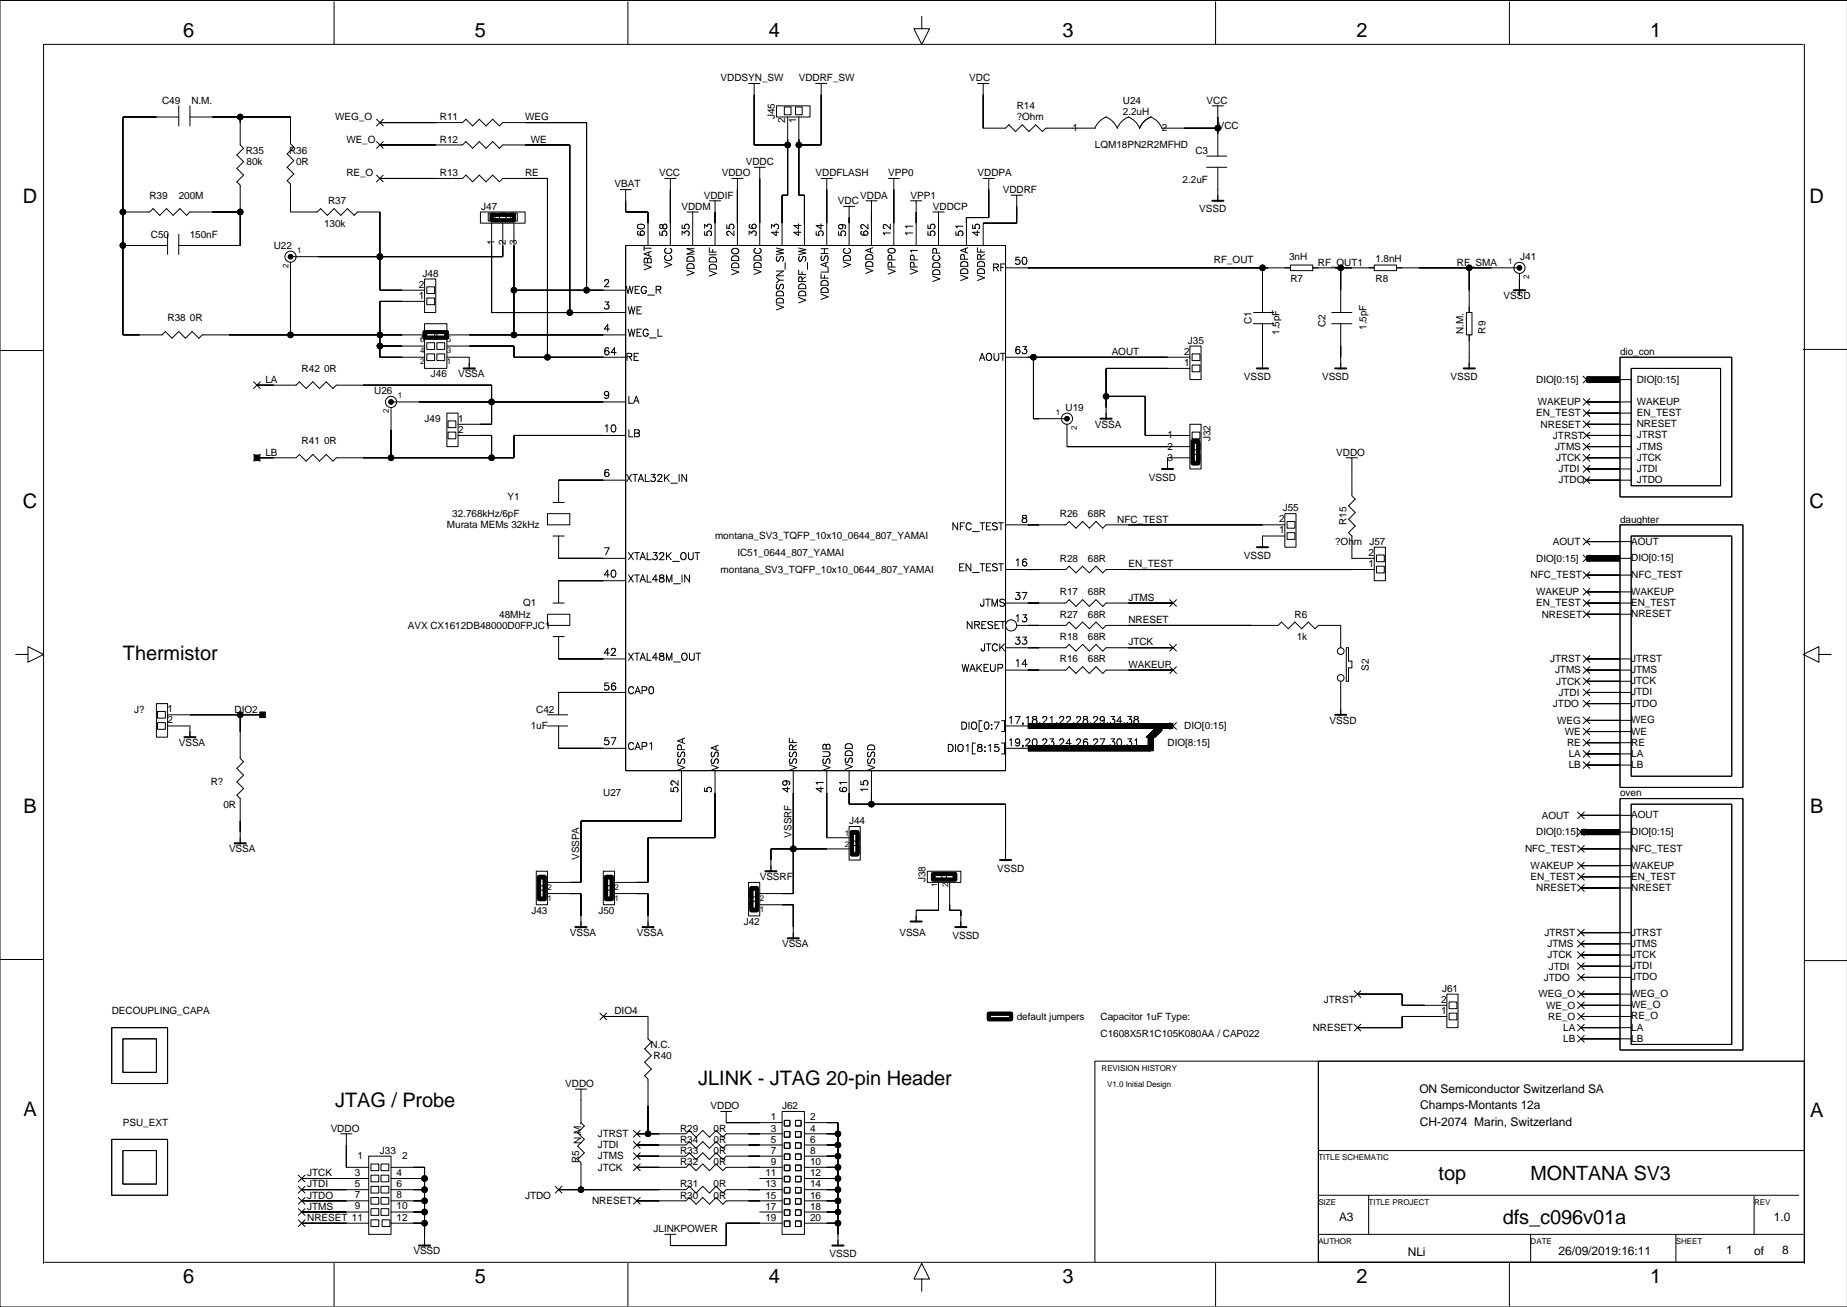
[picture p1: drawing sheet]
<svg xmlns="http://www.w3.org/2000/svg" width="420mm" height="297mm" viewBox="0 0 420 297" stroke-linecap="round" stroke-linejoin="round" font-family="sans-serif">
<defs><g id="words">
<g font-size="4.5">
<text x="41.7" y="8.4">6</text>
<text x="107.9" y="8.4">5</text>
<text x="174.7" y="8.4">4</text>
<text x="241.5" y="8.4">3</text>
<text x="308.3" y="8.4">2</text>
<text x="375.1" y="8.4">1</text>
<text x="5.2" y="46.2">D</text>
<text x="411.3" y="46.2">D</text>
<text x="5.2" y="115.6">C</text>
<text x="411.3" y="115.6">C</text>
<text x="27.9" y="150">Thermistor</text>
<text x="5.4" y="184.9">B</text>
<text x="411.4" y="184.9">B</text>
<text x="76.2" y="251.6">JTAG / Probe</text>
<text x="158.7" y="246.5">JLINK - JTAG 20-pin Header</text>
<text x="5.4" y="253.7">A</text>
<text x="411.4" y="254">A</text>
<text x="327" y="268.1">top</text>
<text x="347.9" y="268.1">MONTANA SV3</text>
<text x="341.6" y="278.2">dfs_c096v01a</text>
<text x="41.7" y="291.5">6</text>
<text x="107.9" y="291.5">5</text>
<text x="174.7" y="291.5">4</text>
<text x="241.5" y="291.5">3</text>
<text x="308.3" y="291.5">2</text>
<text x="375.1" y="291.5">1</text>
</g>
<g font-size="2.7">
<text x="322.6" y="248.3">ON Semiconductor Switzerland SA</text>
<text x="322.7" y="256">CH-2074 Marin, Switzerland</text>
<text x="322.8" y="252.1">Champs-Montants 12a</text>
<text x="304.3" y="277.5">A3</text>
<text x="403.2" y="277.5">1.0</text>
<text x="320" y="285.5">NLi</text>
<text x="354.2" y="285.2">26/09/2019:16:11</text>
<text x="392.3" y="285">1</text>
<text x="398.7" y="285.2">of</text>
<text x="405" y="285">8</text>
</g>
<g font-size="2.5">
<text x="146.1" y="53.8" transform="rotate(-90 146.1 53.8)">60</text>
<text x="151.2" y="53.8" transform="rotate(-90 151.2 53.8)">58</text>
<text x="156.3" y="53.8" transform="rotate(-90 156.3 53.8)">35</text>
<text x="161.4" y="53.8" transform="rotate(-90 161.4 53.8)">53</text>
<text x="166.4" y="53.8" transform="rotate(-90 166.4 53.8)">25</text>
<text x="171.5" y="53.8" transform="rotate(-90 171.5 53.8)">36</text>
<text x="176.6" y="53.8" transform="rotate(-90 176.6 53.8)">43</text>
<text x="181.7" y="53.8" transform="rotate(-90 181.7 53.8)">44</text>
<text x="186.8" y="53.8" transform="rotate(-90 186.8 53.8)">54</text>
<text x="191.8" y="53.8" transform="rotate(-90 191.8 53.8)">59</text>
<text x="196.9" y="53.8" transform="rotate(-90 196.9 53.8)">62</text>
<text x="202" y="53.8" transform="rotate(-90 202 53.8)">12</text>
<text x="207.1" y="53.8" transform="rotate(-90 207.1 53.8)">11</text>
<text x="212.2" y="53.8" transform="rotate(-90 212.2 53.8)">55</text>
<text x="218.5" y="53.8" transform="rotate(-90 218.5 53.8)">51</text>
<text x="222.3" y="53.8" transform="rotate(-90 222.3 53.8)">45</text>
<text x="230.5" y="59.5">50</text>
<text x="137.1" y="64.6">2</text>
<text x="147.7" y="61.4" transform="rotate(-90 147.7 61.4)">VBAT</text>
<text x="152.3" y="60.8" transform="rotate(-90 152.3 60.8)">VCC</text>
<text x="157.4" y="62.7" transform="rotate(-90 157.4 62.7)">VDDM</text>
<text x="162.5" y="62.8" transform="rotate(-90 162.5 62.8)">VDDIF</text>
<text x="167.5" y="62.5" transform="rotate(-90 167.5 62.5)">VDDO</text>
<text x="172.6" y="62.4" transform="rotate(-90 172.6 62.4)">VDDC</text>
<text x="192.9" y="60.8" transform="rotate(-90 192.9 60.8)">VDC</text>
<text x="198" y="62.2" transform="rotate(-90 198 62.2)">VDDA</text>
<text x="203.1" y="62.4" transform="rotate(-90 203.1 62.4)">VPP0</text>
<text x="208.2" y="62.4" transform="rotate(-90 208.2 62.4)">VPP1</text>
<text x="213.3" y="64.1" transform="rotate(-90 213.3 64.1)">VDDCP</text>
<text x="219.6" y="63.8" transform="rotate(-90 219.6 63.8)">VDDPA</text>
<text x="223.4" y="63.8" transform="rotate(-90 223.4 63.8)">VDDRF</text>
<text x="225.5" y="61.1">RF</text>
<text x="137.1" y="69.7">3</text>
<text x="142.2" y="66.1">WEG_R</text>
<text x="142.6" y="70.8">WE</text>
<text x="177.7" y="70.5" transform="rotate(-90 177.7 70.5)">VDDSYN_SW</text>
<text x="182.8" y="68.9" transform="rotate(-90 182.8 68.9)">VDDRF_SW</text>
<text x="187.9" y="68.1" transform="rotate(-90 187.9 68.1)">VDDFLASH</text>
<text x="137.1" y="74.8">4</text>
<text x="142.6" y="75.9">WEG_L</text>
<text x="137.1" y="80.1">64</text>
<text x="142.2" y="81.4">RE</text>
<text x="222.5" y="81.4">AOUT</text>
<text x="230.5" y="79.9">63</text>
<text x="137.1" y="90">9</text>
<text x="142.6" y="91.1">LA</text>
<text x="137.1" y="97.6">10</text>
<text x="142.6" y="98.7">LB</text>
<text x="137.1" y="107.8">6</text>
<text x="142.2" y="108.9">XTAL32K_IN</text>
<text x="216.3" y="119.9">NFC_TEST</text>
<text x="232.1" y="118.2">8</text>
<text x="137.1" y="125.6">7</text>
<text x="137.1" y="130.6">40</text>
<text x="142.6" y="126.7">XTAL32K_OUT</text>
<text x="142.6" y="131.7">XTAL48M_IN</text>
<text x="217.8" y="129.2">EN_TEST</text>
<text x="230.5" y="128.1">16</text>
<text x="222.7" y="137.2">JTMS</text>
<text x="230.5" y="135.7">37</text>
<text x="219.5" y="142.3">NRESET</text>
<text x="230.5" y="140.8">13</text>
<text x="137.1" y="148.4">42</text>
<text x="142.6" y="149.5">XTAL48M_OUT</text>
<text x="222.9" y="147.4">JTCK</text>
<text x="230.5" y="145.9">33</text>
<text x="218.5" y="152.1">WAKEUP</text>
<text x="230.5" y="151">14</text>
<text x="137.1" y="156.3">56</text>
<text x="142.6" y="157.1">CAP0</text>
<text x="218.3" y="165.2">DIO[0:7]</text>
<text x="229" y="163.9">17,18,21,22,28,29,34,38</text>
<text x="137.1" y="168.7">57</text>
<text x="142.6" y="169.8">CAP1</text>
<text x="215.2" y="170.3">DIO1[8:15]</text>
<text x="229" y="169">19,20,23,24,26,27,30,31</text>
<text x="155.3" y="175.1" transform="rotate(-90 155.3 175.1)">VSSPA</text>
<text x="162.9" y="175.1" transform="rotate(-90 162.9 175.1)">VSSA</text>
<text x="180.7" y="175.1" transform="rotate(-90 180.7 175.1)">VSSRF</text>
<text x="188.3" y="175.1" transform="rotate(-90 188.3 175.1)">VSUB</text>
<text x="193.4" y="174.9" transform="rotate(-90 193.4 174.9)">VSDD</text>
<text x="198.4" y="175.1" transform="rotate(-90 198.4 175.1)">VSSD</text>
<text x="153.7" y="180.2" transform="rotate(-90 153.7 180.2)">52</text>
<text x="161.4" y="180.2" transform="rotate(-90 161.4 180.2)">5</text>
<text x="179.1" y="180.2" transform="rotate(-90 179.1 180.2)">49</text>
<text x="186.8" y="180.2" transform="rotate(-90 186.8 180.2)">41</text>
<text x="192.1" y="180.2" transform="rotate(-90 192.1 180.2)">61</text>
<text x="196.9" y="180.2" transform="rotate(-90 196.9 180.2)">15</text>
</g>
<g font-size="2.3">
<text x="36.8" y="23.5">C49</text>
<text x="43.5" y="23.5">N.M.</text>
<text x="163.8" y="18.5">VDDSYN_SW</text>
<text x="181.6" y="18.5">VDDRF_SW</text>
<text x="220.3" y="18.5">VDC</text>
<text x="255.2" y="23.5">U24</text>
<text x="274.3" y="23.5">VCC</text>
<text x="76.2" y="27.3">WEG_O</text>
<text x="100" y="27.3">R11</text>
<text x="119.4" y="27.3">WEG</text>
<text x="176.1" y="27.1" transform="rotate(-90 176.1 27.1)">J45</text>
<text x="178.4" y="27.9" transform="rotate(-90 178.4 27.9)">2</text>
<text x="181" y="27.9" transform="rotate(-90 181 27.9)">1</text>
<text x="231.1" y="27.3">?Ohm</text>
<text x="231.1" y="24.8">R14</text>
<text x="243.8" y="29.8">1</text>
<text x="255.2" y="26.1">2.2uH</text>
<text x="264.1" y="29.8">2</text>
<text x="276.8" y="29.2">VCC</text>
<text x="55.9" y="35">R35</text>
<text x="65.7" y="35">R36</text>
<text x="78.7" y="32.4">WE_O</text>
<text x="100" y="32.4">R12</text>
<text x="120.6" y="32.4">WE</text>
<text x="248.9" y="33.7">LQM18PN2R2MFHD</text>
<text x="271.7" y="35">C3</text>
<text x="56" y="37.5">80k</text>
<text x="67.3" y="37.5">0R</text>
<text x="78.7" y="40">RE_O</text>
<text x="100" y="40">R13</text>
<text x="119.4" y="40">RE</text>
<text x="149.8" y="40">VCC</text>
<text x="164" y="40">VDDO</text>
<text x="169.5" y="37.5">VDDC</text>
<text x="185.4" y="40">VDDFLASH</text>
<text x="201.9" y="40">VPP0</text>
<text x="222.2" y="40">VDDPA</text>
<text x="268.8" y="41.7">2.2uF</text>
<text x="34" y="45.1">R39</text>
<text x="40.6" y="45.1">200M</text>
<text x="74.6" y="46.4">R37</text>
<text x="109.4" y="47.7">J47</text>
<text x="139.7" y="42.6">VBAT</text>
<text x="154.9" y="47.7">VDDM</text>
<text x="160" y="45.1">VDDIF</text>
<text x="190.5" y="46.4">VDC</text>
<text x="195.5" y="45.1">VDDA</text>
<text x="207" y="45.1">VPP1</text>
<text x="212" y="47.7">VDDCP</text>
<text x="227.9" y="43.9">VDDRF</text>
<text x="73.6" y="51.5">130k</text>
<text x="272.6" y="48.3">VSSD</text>
<text x="34.3" y="54">C50</text>
<text x="43.1" y="54">150nF</text>
<text x="62.2" y="56.6">U22</text>
<text x="112.4" y="55.8" transform="rotate(-90 112.4 55.8)">1</text>
<text x="115" y="55.8" transform="rotate(-90 115 55.8)">2</text>
<text x="117.5" y="55.8" transform="rotate(-90 117.5 55.8)">3</text>
<text x="275.9" y="59.8">RF_OUT</text>
<text x="293" y="59.1">3nH</text>
<text x="312.6" y="59.5">1.8nH</text>
<text x="345.5" y="59.1">J41</text>
<text x="95.2" y="65.4">2</text>
<text x="96" y="62.9">J48</text>
<text x="293.3" y="64.2">R7</text>
<text x="299.5" y="60.4">RF_OUT1</text>
<text x="312.6" y="64">R8</text>
<text x="331.1" y="60.4">RF_SMA</text>
<text x="95.2" y="67.9">1</text>
<text x="341.8" y="68">VSSD</text>
<text x="38.1" y="73.1">R38</text>
<text x="43.2" y="73.1">0R</text>
<text x="284.5" y="73.6" transform="rotate(-90 284.5 73.6)">C1</text>
<text x="290.8" y="76.1" transform="rotate(-90 290.8 76.1)">1.5pF</text>
<text x="301.2" y="74.3" transform="rotate(-90 301.2 74.3)">C2</text>
<text x="310.6" y="75" transform="rotate(-90 310.6 75)">1.5pF</text>
<text x="332.7" y="75.9" transform="rotate(-90 332.7 75.9)">N.M.</text>
<text x="337.7" y="75.8" transform="rotate(-90 337.7 75.8)">R9</text>
<text x="252.7" y="80.7">AOUT</text>
<text x="269.2" y="80.6">2</text>
<text x="269.2" y="83.1">1</text>
<text x="270" y="78.1">J35</text>
<text x="368.2" y="80.7">dio_con</text>
<text x="60.3" y="87">LA</text>
<text x="68.6" y="84.5">R42</text>
<text x="73.6" y="84.5">0R</text>
<text x="85.1" y="89.6">U26</text>
<text x="97.9" y="85.8">J46</text>
<text x="104.1" y="85.7">VSSA</text>
<text x="282.7" y="86.4">VSSD</text>
<text x="300.5" y="86.4">VSSD</text>
<text x="329.7" y="86.4">VSSD</text>
<text x="349.2" y="87">DIO[0:15]</text>
<text x="372" y="86.9">DIO[0:15]</text>
<text x="96.5" y="95.9">J49</text>
<text x="104.1" y="95.8">1</text>
<text x="242.2" y="93.4">U19</text>
<text x="349.2" y="94.6">EN_TEST</text>
<text x="349.6" y="92.1">WAKEUP</text>
<text x="372" y="92">WAKEUP</text>
<text x="372" y="94.6">EN_TEST</text>
<text x="68.6" y="101">R41</text>
<text x="73.6" y="101">0R</text>
<text x="104.1" y="98.4">2</text>
<text x="248.9" y="97.2">VSSA</text>
<text x="265.4" y="99.6">1</text>
<text x="275.1" y="100.2" transform="rotate(-90 275.1 100.2)">J32</text>
<text x="350.2" y="97.2">NRESET</text>
<text x="353" y="99.7">JTRST</text>
<text x="372" y="97.1">NRESET</text>
<text x="372" y="99.6">JTRST</text>
<text x="60.3" y="103.5">LB</text>
<text x="265.4" y="104.7">3</text>
<text x="265.4" y="102.2">2</text>
<text x="303.7" y="103.5">VDDO</text>
<text x="353.4" y="102.3">JTMS</text>
<text x="353.7" y="104.8">JTCK</text>
<text x="354.2" y="107.3">JTDI</text>
<text x="372" y="102.2">JTMS</text>
<text x="372" y="104.7">JTCK</text>
<text x="372" y="107.3">JTDI</text>
<text x="115.3" y="113.7">Y1</text>
<text x="261.1" y="109.2">VSSD</text>
<text x="354.2" y="109.9">JTDO</text>
<text x="372" y="109.8">JTDO</text>
<text x="102.8" y="117.5">32.768kHz/6pF</text>
<text x="240.9" y="117.5">R26</text>
<text x="247.3" y="117.5">68R</text>
<text x="253.9" y="118.8">NFC_TEST</text>
<text x="290.8" y="118.7">2</text>
<text x="291.6" y="116.2">J55</text>
<text x="306.1" y="119.3" transform="rotate(-90 306.1 119.3)">R15</text>
<text x="368.2" y="118.8">daughter</text>
<text x="101.6" y="120">Murata MEMs 32kHz</text>
<text x="162.5" y="122.6">montana_SV3_TQFP_10x10_0644_807_YAMAI</text>
<text x="290.8" y="121.2">1</text>
<text x="303.5" y="123.9">?Ohm</text>
<text x="311.3" y="123.8">J57</text>
<text x="353" y="123.8">AOUT</text>
<text x="370.8" y="123.8">AOUT</text>
<text x="163.8" y="130.2">montana_SV3_TQFP_10x10_0644_807_YAMAI</text>
<text x="167.6" y="126.4">IC51_0644_807_YAMAI</text>
<text x="240.9" y="127.6">R28</text>
<text x="247.3" y="127.7">68R</text>
<text x="256.5" y="128.9">EN_TEST</text>
<text x="282.7" y="127">VSSD</text>
<text x="311.1" y="126.3">2</text>
<text x="311.1" y="128.8">1</text>
<text x="347.9" y="131.5">NFC_TEST</text>
<text x="349.2" y="127.6">DIO[0:15]</text>
<text x="370.8" y="127.6">DIO[0:15]</text>
<text x="370.8" y="131.4">NFC_TEST</text>
<text x="118.9" y="137.8">Q1</text>
<text x="240.9" y="135.3">R17</text>
<text x="247.3" y="135.3">68R</text>
<text x="256.5" y="136.5">JTMS</text>
<text x="349.2" y="135.3">WAKEUP</text>
<text x="349.2" y="137.8">EN_TEST</text>
<text x="370.8" y="137.7">EN_TEST</text>
<text x="370.8" y="135.2">WAKEUP</text>
<text x="92.7" y="142.9">AVX CX1612DB48000D0FPJC1</text>
<text x="113.5" y="140.4">48MHz</text>
<text x="240.9" y="140.3">R27</text>
<text x="247.3" y="140.4">68R</text>
<text x="256.5" y="141.6">NRESET</text>
<text x="294.2" y="140.3">R6</text>
<text x="350.4" y="140.3">NRESET</text>
<text x="370.8" y="140.3">NRESET</text>
<text x="240.9" y="145.4">R18</text>
<text x="247.3" y="145.4">68R</text>
<text x="256.5" y="146.7">JTCK</text>
<text x="294.7" y="145.4">1k</text>
<text x="240.9" y="150.5">R16</text>
<text x="247.3" y="150.5">68R</text>
<text x="256.5" y="151.8">WAKEUP</text>
<text x="311.1" y="152.5" transform="rotate(-90 311.1 152.5)">S2</text>
<text x="352.3" y="150.5">JTRST</text>
<text x="353.4" y="153">JTMS</text>
<text x="353.7" y="155.6">JTCK</text>
<text x="370.8" y="150.4">JTRST</text>
<text x="370.8" y="155.5">JTCK</text>
<text x="370.8" y="153">JTMS</text>
<text x="30.5" y="161.9">J?</text>
<text x="38.1" y="161.9">1</text>
<text x="53.3" y="161.9">DIO2</text>
<text x="121.9" y="161.9">C42</text>
<text x="353" y="160.7">JTDO</text>
<text x="354.2" y="158.1">JTDI</text>
<text x="370.8" y="160.6">JTDO</text>
<text x="370.8" y="158">JTDI</text>
<text x="38.1" y="164.4">2</text>
<text x="120.6" y="165.7">1uF</text>
<text x="269.2" y="165.7">DIO[0:15]</text>
<text x="302.2" y="164.5">VSSD</text>
<text x="353.9" y="164.5">WEG</text>
<text x="355.7" y="167">WE</text>
<text x="370.8" y="166.9">WE</text>
<text x="370.8" y="164.4">WEG</text>
<text x="40.6" y="169.5">VSSA</text>
<text x="265.4" y="169.5">DIO[8:15]</text>
<text x="356.2" y="169.5">RE</text>
<text x="356.6" y="172.1">LA</text>
<text x="370.8" y="172">LA</text>
<text x="370.8" y="169.5">RE</text>
<text x="47.9" y="178.4">R?</text>
<text x="356.6" y="174.6">LB</text>
<text x="370.8" y="174.6">LB</text>
<text x="50.8" y="183.5">0R</text>
<text x="137.1" y="180.9">U27</text>
<text x="368.2" y="181">oven</text>
<text x="370.8" y="186">AOUT</text>
<text x="179.9" y="190.4" transform="rotate(-90 179.9 190.4)">VSSRF</text>
<text x="193" y="187.3">J44</text>
<text x="349.2" y="189.9">DIO[0:15]</text>
<text x="350.4" y="186.1">AOUT</text>
<text x="370.8" y="189.8">DIO[0:15]</text>
<text x="52.1" y="193.7">VSSA</text>
<text x="131.7" y="195.5" transform="rotate(-90 131.7 195.5)">VSSPA</text>
<text x="346.6" y="193.7">NFC_TEST</text>
<text x="347.9" y="197.5">WAKEUP</text>
<text x="370.8" y="193.6">NFC_TEST</text>
<text x="370.8" y="197.4">WAKEUP</text>
<text x="172.7" y="200">VSSRF</text>
<text x="210.4" y="200.5" transform="rotate(-90 210.4 200.5)">J38</text>
<text x="226.6" y="198.1">VSSD</text>
<text x="347.9" y="200">EN_TEST</text>
<text x="349.2" y="202.6">NRESET</text>
<text x="370.8" y="199.9">EN_TEST</text>
<text x="370.8" y="202.5">NRESET</text>
<text x="120.8" y="207.7">J43</text>
<text x="136" y="207.7">J50</text>
<text x="129.5" y="212.7">VSSA</text>
<text x="144.7" y="212.7">VSSA</text>
<text x="169" y="210.2">J42</text>
<text x="177.8" y="215.3">VSSA</text>
<text x="204.4" y="212.7">VSSA</text>
<text x="216.5" y="213.4">VSSD</text>
<text x="351" y="212.7">JTRST</text>
<text x="351.7" y="215.3">JTMS</text>
<text x="370.8" y="212.6">JTRST</text>
<text x="370.8" y="215.2">JTMS</text>
<text x="351.7" y="217.8">JTCK</text>
<text x="352" y="220.3">JTDI</text>
<text x="370.8" y="220.3">JTDI</text>
<text x="370.8" y="217.7">JTCK</text>
<text x="300.9" y="228">JTRST</text>
<text x="327.6" y="227.9">2</text>
<text x="327.8" y="225.4">J61</text>
<text x="349.7" y="226.7">WEG_O</text>
<text x="350.9" y="222.9">JTDO</text>
<text x="370.8" y="222.8">JTDO</text>
<text x="370.8" y="226.6">WEG_O</text>
<text x="25.4" y="230.5">DECOUPLING_CAPA</text>
<text x="139.7" y="230.5">DIO4</text>
<text x="231.1" y="231.8">default jumpers</text>
<text x="250.1" y="231.8">Capacitor 1uF Type:</text>
<text x="327.6" y="230.4">1</text>
<text x="351.4" y="229.2">WE_O</text>
<text x="351.9" y="231.8">RE_O</text>
<text x="370.8" y="231.7">RE_O</text>
<text x="370.8" y="229.2">WE_O</text>
<text x="147.9" y="238.1">N.C.</text>
<text x="250.1" y="235.6">C1608X5R1C105K080AA / CAP022</text>
<text x="298.4" y="234.3">NRESET</text>
<text x="355.3" y="234.3">LA</text>
<text x="355.3" y="236.8">LB</text>
<text x="370.8" y="236.8">LB</text>
<text x="370.8" y="234.2">LA</text>
<text x="148.6" y="240.7">R40</text>
<text x="128.5" y="247">VDDO</text>
<text x="27.9" y="255.9">PSU_EXT</text>
<text x="75.2" y="257.2">VDDO</text>
<text x="154.6" y="257.2">R29</text>
<text x="161.5" y="252.1">VDDO</text>
<text x="162.2" y="257.2">0R</text>
<text x="175.2" y="254.6">1</text>
<text x="175.2" y="257.2">3</text>
<text x="177.8" y="252.1">J62</text>
<text x="184.1" y="254.6">2</text>
<text x="184.1" y="257.2">4</text>
<text x="81.3" y="263.4">1</text>
<text x="86.3" y="262.2">J33</text>
<text x="91.4" y="263.4">2</text>
<text x="135.9" y="258.4">JTRST</text>
<text x="135.9" y="261">JTDI</text>
<text x="135.9" y="263.5">JTMS</text>
<text x="154.6" y="259.7">R34</text>
<text x="154.6" y="262.2">R33</text>
<text x="162.2" y="259.7">0R</text>
<text x="162.2" y="262.2">0R</text>
<text x="175.2" y="259.7">5</text>
<text x="175.2" y="262.2">7</text>
<text x="184.1" y="259.7">6</text>
<text x="184.1" y="262.2">8</text>
<text x="69.8" y="267.3">JTCK</text>
<text x="69.8" y="269.9">JTDI</text>
<text x="80.6" y="267.2">3</text>
<text x="80.6" y="269.8">5</text>
<text x="90.1" y="269.8">6</text>
<text x="90.1" y="267.2">4</text>
<text x="131.7" y="264.4" transform="rotate(-90 131.7 264.4)">R5 N.M.</text>
<text x="135.9" y="266">JTCK</text>
<text x="154.6" y="264.8">R32</text>
<text x="154.6" y="269.9">R31</text>
<text x="162.2" y="264.8">0R</text>
<text x="162.2" y="269.9">0R</text>
<text x="174" y="267.3">11</text>
<text x="174" y="269.9">13</text>
<text x="175.2" y="264.8">9</text>
<text x="184.1" y="264.8">10</text>
<text x="184.1" y="267.3">12</text>
<text x="184.1" y="269.9">14</text>
<text x="69.8" y="272.4">JTDO</text>
<text x="69.8" y="274.9">JTMS</text>
<text x="80.6" y="274.9">9</text>
<text x="80.6" y="272.3">7</text>
<text x="90.1" y="274.9">10</text>
<text x="90.1" y="272.3">8</text>
<text x="119.4" y="272.4">JTDO</text>
<text x="134.6" y="273.7">NRESET</text>
<text x="154.6" y="272.4">R30</text>
<text x="162.2" y="272.4">0R</text>
<text x="174" y="272.4">15</text>
<text x="174" y="274.9">17</text>
<text x="184.1" y="272.4">16</text>
<text x="184.1" y="274.9">18</text>
<text x="69.8" y="277.5">NRESET 11</text>
<text x="90.1" y="277.4">12</text>
<text x="148.6" y="280">JLINKPOWER</text>
<text x="174" y="277.5">19</text>
<text x="184.1" y="277.5">20</text>
<text x="94" y="285.1">VSSD</text>
<text x="188.6" y="285.7">VSSD</text>
</g>
<g font-size="1.8">
<text x="67.6" y="57.4">1</text>
<text x="342.8" y="60">1</text>
<text x="65.6" y="60.9" transform="rotate(-90 65.6 60.9)">2</text>
<text x="347.6" y="63.4" transform="rotate(-90 347.6 63.4)">2</text>
<text x="95.5" y="77.7">6</text>
<text x="101.6" y="77.7">5</text>
<text x="95.5" y="80.3">4</text>
<text x="95.5" y="82.8">2</text>
<text x="101.6" y="80.3">3</text>
<text x="101.6" y="82.8">1</text>
<text x="88.4" y="93.9" transform="rotate(-90 88.4 93.9)">2</text>
<text x="90.4" y="90.4">1</text>
<text x="240" y="94.2">1</text>
<text x="244.7" y="97.7" transform="rotate(-90 244.7 97.7)">2</text>
<text x="192" y="190">1</text>
<text x="192" y="192.5">2</text>
<text x="124.4" y="202.2">2</text>
<text x="139.7" y="202.2">2</text>
<text x="213" y="201.5" transform="rotate(-90 213 201.5)">1</text>
<text x="215.5" y="201.5" transform="rotate(-90 215.5 201.5)">2</text>
<text x="124.4" y="204.7">1</text>
<text x="139.7" y="204.7">1</text>
<text x="172.7" y="204.7">2</text>
<text x="172.7" y="207.2">1</text>
<text x="250.4" y="243.3">REVISION HISTORY</text>
<text x="251.7" y="247.1">V1.0 Initial Design</text>
<text x="299.7" y="263.6">TITLE SCHEMATIC</text>
<text x="299.7" y="273.8">SIZE</text>
<text x="311.1" y="273.8">TITLE PROJECT</text>
<text x="398.7" y="273.8">REV</text>
<text x="299.7" y="282.7">AUTHOR</text>
<text x="347.9" y="282.7">DATE</text>
<text x="380.9" y="282.7">SHEET</text>
</g>
</g></defs>
<g fill="none" stroke="#000" stroke-width=".23">
<path d="M75.9 .4v9.7M142.7 .4v9.7M170.1 19h1.3v13.9h7.6M171.4 19h1.3M185.4 19h1.2v13.9h-5M186.6 19h1.3M209.5 3.7v2.8h1.8l-1.8 3.6-1.8-3.6h1.8M222.2 19h1.3v10.1h5l.8-.7 1.5 1.5 1.6-1.5 1.5 1.5 1.5-1.5 1.5 1.5 .8-.8h11.2M223.5 19h1.2M276.3 .4v9.7M343.1 .4v9.7M409.9 10.1h-400v277"/>
<path d="M410.1 10.1v277M419.9 .1h-419.9v296.9h419.9M40.6 26.6h-12.7v49.5h8.9l.8-.8 1.5 1.6 1.5-1.6 1.6 1.6 1.5-1.6 1.5 1.6 .8-.8h50.5M40.6 24.1v4.5M43.2 26.6h22.8v6.1l.8 .7-1.5 1.6 1.5 1.5-1.5 1.5 1.5 1.5-1.5 1.6 .7 .7v6.4h6.1l.8-.8 1.5 1.5 1.5-1.5 1.6 1.5 1.5-1.5 1.5 1.5 .8-.7h5v17.8h10.2M43.2 24.1v4.5M54.6 26.6v6.3l.8 .8-1.6 1.5 1.6 1.5-1.6 1.6 1.6 1.5-1.6 1.5 .8 .8v13.7h-14M85.6 27.1l1.5 1.5M85.6 32.2l1.5 1.5M85.6 39.8l1.5 1.5M86.3 27.9h.1M86.3 32.9h.1"/>
<path d="M86.3 27.9h18.8l.8-.8 1.5 1.5 1.5-1.5 1.6 1.5 1.5-1.5 1.5 1.5 .8-.7h19v38.1M86.3 32.9h18.8l.8-.7 1.5 1.5 1.5-1.5 1.6 1.5 1.5-1.5 1.5 1.5 .8-.8h15.2v38.1M87.1 27.1l-1.5 1.5M87.1 32.2l-1.5 1.5M87.1 39.8l-1.5 1.5M171.4 21.5h.1M171.4 38h1.3v17.8M172.7 38h1.3M176.5 24.1h7.6v2.5h-7.6zM178.3 24.3h1.5v1.8h-1.5zM179 26.6v17.8h-1.2v11.4M180.8 24.3h1.5v1.8h-1.5z"/>
<path d="M181.6 26.6v17.8h1.2v11.4M186.6 21.5h.1M223.5 21.5h.1M243.8 29.1h.1M251.4 26.6l1.1 .6a4.4 4.4 0 0 1 1.4 2l1.1-1.6 1.5-1M251.4 26.6l-1.5 1-1 1.6M256.5 26.6l1.5 1 1 1.6M261.5 26.6l1.6 1 1 1.6 12.7-.1M261.6 26.6l-1.6 1-1 1.6M274.3 38h4.5M274.3 35.5h4.5M275.5 24.1h1.3v11.4"/>
<path d="M276.8 26.6h.1M276.8 38v7.6M276.8 24.1h1.3M27.9 48.2h.1M27.9 48.2h6.1l.8-.8 1.5 1.5 1.5-1.5 1.6 1.5 1.5-1.5 1.5 1.5 .8-.7h11.4M27.9 55.8h10.2M38.1 53.3v4.5M40.6 53.3v4.5M54.6 48.2h.1M66 59.6v16.5M86.3 40.6h.1M86.3 58.3h.1"/>
<path d="M86.3 40.6h18.8l.8-.8 1.5 1.5 1.5-1.5 1.6 1.5 1.5-1.5 1.5 1.5 .8-.7h10.1v40.6M109.2 48.2h10.2v2.5h-10.2zM111 48.4h1.5v1.8h-1.5zM111.7 50.7v20.3h30.5M113.5 48.4h1.5v1.8h-1.5zM114.3 50.7v7.6h-48.3M116.1 48.4h1.5v1.8h-1.5zM116.8 50.7v25.4M140.9 43.1h1.3v5.1h5.1v7.6M142.2 45.6h.1M142.2 55.8h86.3v119.3h-86.3zM142.2 43.1h1.3"/>
<path d="M151.1 40.6h1.3v15.2M152.4 43.1h.1M152.4 40.6h1.2M156.2 48.2h1.2v7.6M157.4 50.7h.1M157.4 48.2h1.3M161.3 45.6h1.2v10.2M162.5 48.2h.1M162.5 45.6h1.3M166.3 40.6h1.3v15.2M167.6 43.1h.1M167.6 40.6h1.3"/>
<path d="M172.7 40.6h.1M186.6 40.6h1.3v15.2M187.9 43.1h.1M187.9 40.6h1.3M191.7 46.9h1.3v8.9M193 49.4h.1M193 46.9h1.3M196.8 45.6h1.3v10.2M198.1 48.2h.1M198.1 45.6h1.2M201.9 40.6h1.3v15.2M203.2 43.1h.1"/>
<path d="M203.2 40.6h1.2M207 45.6h1.2v10.2M208.2 48.2h.1M208.2 45.6h1.3M212 48.2h1.3v7.6M213.3 50.7h.1M213.3 48.2h1.3M223.5 40.6h1.2v8.8h-5v6.4M224.7 43.1h.1M224.7 40.6h1.3M229.8 44.4h1.3v6.3h-7.6v5.1M231.1 46.9h.1"/>
<path d="M231.1 44.4h1.3M276.8 43.1h.1M0 79.7h9.9M86.3 78.6h10.2M96.5 73.6h5.1v10.1h-5.1zM96.5 63.4h2.5v7.6h-2.5zM96.5 68.5h-10.2v12.7h10.2M97 77.9h1.8v1.5h-1.8zM97 75.3h1.8v1.6h-1.8zM97 67.7h1.8v1.6h-1.8zM97 65.2h1.8v1.5h-1.8zM99.3 77.9h1.8v1.5h-1.8z"/>
<path d="M99.3 75.3h1.8v1.6h-1.8zM101.6 78.6h15.2v2.6h25.4M101.6 76.1h40.6M116.8 66h25.4M228.5 60.9h64.8M270.4 78.6h2.6v7.7h-2.6zM284.9 73.6h4.6M284.9 71h4.6M287 60.9v10.1M287 73.6v10.1M293.3 60.2h5.1v1.3h-5.1zM298.4 60.9h13.9"/>
<path d="M302.7 73.6h4.6M302.7 71h4.6M304.7 60.9v10.1M304.7 73.6v10.1M312.3 60.2h5.1v1.3h-5.1zM317.4 60.9h28M333.3 71h1.3v5.1h-1.3zM333.9 60.9v10.1M333.9 76.1v7.6M345.4 63.4h.1M345.4 62.1v5.1M409.9 79.4h9.9"/>
<path d="M57.6 86.8l1.6 1.5M58.4 87.5h.1M58.4 87.5h8.9l.8-.7 1.5 1.5 1.5-1.5 1.5 1.5 1.6-1.5 1.5 1.5 .7-.8h35.3v8.9h-7.6M59.2 86.8l-1.6 1.5M88.9 92.6v11.4M88.9 91.3h53.3M97 80.4h1.8v1.5h-1.8zM99.3 80.4h1.8v1.5h-1.8zM101.6 93.9h2.5v7.6h-2.5zM101.6 81.2h5.1v2.5M101.8 95.7h1.8v1.5h-1.8zM101.8 98.2h1.8v1.5h-1.8z"/>
<path d="M104.1 99h7.6v5M106.7 81.2h.1M142.2 99h-25.4v5h-40.4l-.7 .8-1.5-1.5-1.6 1.5-1.5-1.5-1.5 1.5-1.5-1.5-.8 .7h-8.9M228.5 81.2h41.9M234.9 81.2v14h7.6M242.5 96.4v5.1h27.9M251.4 92.6h.1M251.4 90.1h8.9v8.9h10.1M270.4 96.4h2.6v10.2h-2.6zM270.4 83.7h-19v11.5M271 83h1.7v1.5h-1.7zM271 80.4h1.7v1.5h-1.7z"/>
<path d="M271 98.2h1.7v1.5h-1.7zM287 81.2h.1M304.7 81.2h.1M333.9 81.2h.1M359.8 85.5l1.6 1.5M359.8 90.6l1.6 1.5M359.8 93.1l1.6 1.5M359.8 98.2l1.6 1.5M359.8 95.7l1.6 1.5M360.6 86.3h.1M360.6 91.3h.1M360.6 93.9h.1"/>
<path d="M360.6 99h.1M360.6 96.4h.1M360.6 99h10.2M360.6 96.4h10.2M360.6 91.3h10.2M360.6 93.9h10.2M361.4 85.5l-1.6 1.5M361.4 90.6l-1.6 1.5M361.4 93.1l-1.6 1.5M361.4 98.2l-1.6 1.5M361.4 95.7l-1.6 1.5M368.2 81.2h25.4v31.7h-25.4z"/>
<path d="M368.2 86.3h2.6M370.8 83.7h20.3v26.7h-20.3zM57.6 103.3l1.6 1.5M58.4 104h.1M59.2 103.3l-1.6 1.5M124.4 116.7h5.1v2.6h-5.1zM125.7 114.2h2.5M142.2 109.1h-15.2v5.1M228.5 119.3h13.8l.7-.8 1.5 1.5 1.6-1.5 1.5 1.5 1.5-1.5 1.5 1.5 .8-.7h40.6M265.4 104h.1M270.4 104h-5v2.6M271 100.7h1.7v1.6h-1.7z"/>
<path d="M271 103.3h1.7v1.5h-1.7zM292 116.7h2.6v7.7h-2.6zM292.5 118.5h1.8v1.5h-1.8zM306 104h1.3v8.7l.7 .7-1.5 1.6 1.5 1.5-1.5 1.5 1.5 1.5-1.5 1.6 .8 .7v5.1h5M307.3 106.6h.1M307.3 104h1.2M359.8 100.7l1.6 1.6M359.8 105.8l1.6 1.5M359.8 103.3l1.6 1.5M359.8 108.4l1.6 1.5M360.6 101.5h.1M360.6 106.6h.1"/>
<path d="M360.6 104h.1M360.6 109.1h.1M360.6 109.1h10.2M360.6 104h10.2M360.6 101.5h10.2M360.6 106.6h10.2M361.4 100.7l-1.6 1.6M361.4 105.8l-1.6 1.5M361.4 103.3l-1.6 1.5M361.4 108.4l-1.6 1.5M368.2 119.3h27.9v59.7h-27.9zM124.4 139.6h5.1v2.5h-5.1z"/>
<path d="M125.7 137.1h2.5M125.7 121.8h2.5M127 121.8v5.1h15.2M142.2 132h-15.2v5.1M228.5 137.1h13.8l.7-.8 1.5 1.5 1.6-1.5 1.5 1.5 1.5-1.5 1.5 1.5 .8-.7h15.2M228.5 129.4h13.8l.7-.7 1.5 1.5 1.6-1.5 1.5 1.5 1.5-1.5 1.5 1.5 .8-.8h60.9M265.9 136.3l1.5 1.5M266.6 137.1h.1M267.4 136.3l-1.5 1.5M287 121.8h.1M292 121.8h-5v2.6M292.5 121.1h1.8v1.5h-1.8z"/>
<path d="M307.3 126.9h.1M312.3 124.4h2.6v7.6h-2.6zM312.9 128.7h1.7v1.5h-1.7zM312.9 126.1h1.7v1.6h-1.7zM359.8 129.9l1.6 1.6M359.8 126.1l1.6 1.6M359.8 122.3l1.6 1.6M359.8 133.8l1.6 1.5M359.8 136.3l1.6 1.5M359.8 138.8l1.6 1.6M360.6 130.7h.1M360.6 126.9h.1"/>
<path d="M360.6 123.1h.1M360.6 134.5h.1M360.6 137.1h.1M360.6 139.6h.1M360.6 139.6h10.2M360.6 137.1h10.2M360.6 134.5h10.2M360.6 123.1h10.2M360.6 130.7h10.2M361.4 129.9l-1.6 1.6M361.4 126.1l-1.6 1.6M361.4 122.3l-1.6 1.6"/>
<path d="M361.4 133.8l-1.6 1.5M361.4 136.3l-1.6 1.5M361.4 138.8l-1.6 1.6M368.2 126.9h2.6M370.8 121.8h22.8v54.6h-22.8zM3.6 148.7h2.7v-1.7l3.6 1.7-3.6 1.8v-1.8M35.6 159.9h2.5v7.6h-2.5zM125.7 144.7h2.5M127 144.7v5.1h15.2M142.2 157.4h-15.2v5M228.5 147.2h13.8l.7-.7 1.5 1.5 1.6-1.5 1.5 1.5 1.5-1.5 1.5 1.5 .8-.8h15.2M228.5 152.3h13.8l.7-.8 1.5 1.6 1.6-1.6 1.5 1.6 1.5-1.6 1.5 1.6 .8-.8h15.2"/>
<path d="M231.1 142.1h11.2l.7-.7 1.5 1.5 1.6-1.5 1.5 1.5 1.5-1.5 1.5 1.5 .8-.8h39.1l.8-.7 1.5 1.5 1.5-1.5 1.5 1.5 1.6-1.5 1.5 1.5 .8-.8h5v5.1M265.9 146.5l1.5 1.5M265.9 151.5l1.5 1.6M266.6 147.2h.1M266.6 152.3h.1M267.4 146.5l-1.5 1.5M267.4 151.5l-1.5 1.6M304.7 142.1h.1M304.7 159.9h.1M304.7 154.8v7.6M306 147.2h.5v3.1h.8v1.5h-.8v3h-.5zM359.8 151.5l1.6 1.6"/>
<path d="M359.8 154.1l1.6 1.5M359.8 149l1.6 1.5M359.8 156.6l1.6 1.5M359.8 159.1l1.6 1.6M360.6 152.3h.1M360.6 154.8h.1M360.6 149.8h.1M360.6 157.4h.1M360.6 159.9h.1M360.6 159.9h10.2M360.6 157.4h10.2M360.6 149.8h10.2"/>
<path d="M360.6 154.8h10.2M360.6 152.3h10.2M361.4 151.5l-1.6 1.6M361.4 154.1l-1.6 1.5M361.4 149l-1.6 1.5M361.4 156.6l-1.6 1.5M361.4 159.1l-1.6 1.6M413.4 148.7v-1.7l-3.5 1.7 3.5 1.8v-1.8h2.8M35.8 161.7h1.8v1.5h-1.8zM35.8 164.2h1.8v1.6h-1.8zM38.1 165h5.1v2.5M38.1 162.4h21.6"/>
<path d="M43.2 165h.1M54.6 162.4v10l.8 .7-1.6 1.5 1.6 1.6-1.6 1.5 1.6 1.5-1.6 1.5 .8 .8v10.2M124.4 165h4.6M124.4 162.4h4.6M127 165v5.1h15.2M154.9 175.1v11.5h-22.8v13.9h-7.7M162.5 175.1v15.3h-15.2v10.1h-7.6M180.3 175.1v28h-7.6M187.9 175.1v15.3h5.1M193 175.1v7.7h35.5v12.7M198.1 175.1v7.7M228.5 165h5.1"/>
<path d="M228.5 170.1h5.1M261.6 167.5h.1M263.1 165h1v1l-1.5 1.5h-2.1zM265.9 164.2l1.5 1.6M266.6 165h.1M267.4 164.2l-1.5 1.6M359.8 163l1.6 1.5M359.8 165.5l1.6 1.5M359.8 168l1.6 1.6M359.8 170.6l1.6 1.5M359.8 173.1l1.6 1.5M360.6 163.7h.1"/>
<path d="M360.6 166.3h.1M360.6 168.8h.1M360.6 171.3h.1M360.6 173.9h.1M360.6 173.9h10.2M360.6 171.3h10.2M360.6 168.8h10.2M360.6 166.3h10.2M360.6 163.7h10.2M361.4 163l-1.6 1.5M361.4 165.5l-1.6 1.5M361.4 168l-1.6 1.6"/>
<path d="M361.4 170.6l-1.6 1.5M361.4 173.1l-1.6 1.5M54.6 189.1h.1M121.9 198h2.5v7.6h-2.5zM122.1 199.8h1.8v1.5h-1.8zM137.1 198h2.6v7.6h-2.6zM137.4 199.8h1.8v1.5h-1.8zM175.2 195.5h.1M180.3 192.9h.1M193 187.8h2.5v7.7h-2.5zM193 192.9h-17.8v5.1M193.5 189.6h1.8v1.5h-1.8z"/>
<path d="M193.5 192.2h1.8v1.5h-1.8zM210.8 198h7.6v2.5h-7.6zM212.5 198.3h1.6v1.7h-1.6zM215.1 198.3h1.5v1.7h-1.5zM228.5 192.9h.1M358.6 192.2l1.5 1.5M358.6 188.4l1.5 1.5M358.6 184.5l1.5 1.6M358.6 196l1.5 1.5M358.6 198.5l1.5 1.5M359.3 192.9h.1M359.3 189.1h.1"/>
<path d="M359.3 185.3h.1M359.3 196.7h.1M359.3 199.3h.1M359.3 185.3h11.5M359.3 192.9h11.5M359.3 199.3h11.5M359.3 196.7h11.5M360.1 192.2l-1.5 1.5M360.1 188.4l-1.5 1.5M360.1 184.5l-1.5 1.6M360.1 196l-1.5 1.5M360.1 198.5l-1.5 1.5"/>
<path d="M368.2 181.5h27.9v57.1h-27.9zM368.2 189.1h2.6M370.8 182.8h22.8v54.6h-22.8zM0 218.1h9.9M122.1 202.3h1.8v1.5h-1.8zM124.4 203.1h7.7v7.6M132.1 208.2h.1M137.4 202.3h1.8v1.5h-1.8zM139.7 203.1h7.6v7.6M147.3 208.2h.1M170.1 200.5h2.6v7.7h-2.6zM170.4 204.9h1.8v1.5h-1.8z"/>
<path d="M170.4 202.3h1.8v1.5h-1.8zM172.7 205.6h7.6v7.6M180.3 210.7h.1M208.2 206.9h.1M213.3 200.5v6.4h-5.1v2.5M215.9 200.5v6.4h2.5v3.8M218.4 208.2h.1M358.6 213.7l1.5 1.6M358.6 216.3l1.5 1.5M358.6 211.2l1.5 1.5M358.6 218.8l1.5 1.5M358.6 201l1.5 1.6"/>
<path d="M359.3 214.5h.1M359.3 217h.1M359.3 212h.1M359.3 219.6h.1M359.3 201.8h.1M359.3 219.6h11.5M359.3 212h11.5M359.3 214.5h11.5M359.3 217h11.5M359.3 201.8h11.5M360.1 213.7l-1.5 1.6M360.1 216.3l-1.5 1.5"/>
<path d="M360.1 211.2l-1.5 1.5M360.1 218.8l-1.5 1.5M360.1 201l-1.5 1.6M410.1 218.3h9.8M25.4 233.6h12.7v12.7h-12.7zM27.9 236.1h7.7v7.6h-7.7zM136.4 230.3l1.5 1.5M137.1 231h.1M137.1 231h10.2v5.1l.7 .8-1.5 1.5 1.5 1.5-1.5 1.5 1.5 1.5-1.5 1.6 .8 .7v12.5M137.9 230.3l-1.5 1.5M307.8 232.8l1.5 1.5M307.8 225.2l1.5 1.5"/>
<path d="M308.5 233.6h.1M308.5 225.9h.1M308.5 225.9h10.2v2.6h10.2M309.3 232.8l-1.5 1.5M309.3 225.2l-1.5 1.5M328.9 225.9h2.5v7.7h-2.5zM328.9 231h-10.2v2.6h-10.2M329.4 230.3h1.7v1.5h-1.7zM329.4 227.7h1.7v1.5h-1.7zM358.6 221.4l1.5 1.5M358.6 225.2l1.5 1.5M358.6 227.7l1.5 1.5"/>
<path d="M358.6 230.3l1.5 1.5M358.6 232.8l1.5 1.5M358.6 235.3l1.5 1.6M359.3 222.1h.1M359.3 225.9h.1M359.3 228.5h.1M359.3 231h.1M359.3 233.6h.1M359.3 236.1h.1M359.3 222.1h11.5M359.3 236.1h11.5M359.3 233.6h11.5"/>
<path d="M359.3 231h11.5M359.3 228.5h11.5M359.3 225.9h11.5M360.1 221.4l-1.5 1.5M360.1 225.2l-1.5 1.5M360.1 227.7l-1.5 1.5M360.1 230.3l-1.5 1.5M360.1 232.8l-1.5 1.5M360.1 235.3l-1.5 1.6M25.4 258.9h12.7v12.7h-12.7zM77.5 257.7h1.2v7.6h5.1M78.7 257.7h1.3"/>
<path d="M130.8 247.5h1.3v7.6l.7 .8-1.5 1.5 1.5 1.5-1.5 1.6 1.5 1.5-1.5 1.5 .8 .8v6.1M132.1 250.1h.1M132.1 247.5h1.2M144 256.9l1.5 1.5M144 259.5l1.5 1.5M144.7 257.7h.1M144.7 257.7h11.2l.8-.8 1.5 1.5 1.5-1.5 1.6 1.5 1.5-1.5 1.5 1.5 .8-.7h12.7M145.5 256.9l-1.5 1.5M145.5 259.5l-1.5 1.5M163.8 252.6h1.3v2.5h12.7M165.1 255.1h.1M165.1 252.6h1.2"/>
<path d="M177.8 252.6h5v27.9h-5zM178.3 259.7h1.2v1.3h-1.2zM178.3 257.2h1.2v1.2h-1.2zM178.3 254.6h1.2v1.3h-1.2zM180.8 259.7h1.3v1.3h-1.3zM180.8 257.2h1.3v1.2h-1.3zM180.8 254.6h1.3v1.3h-1.3zM182.8 257.7h7.7M182.8 255.1h7.7v28M299.7 241.2h110.4v45.7h-110.4zM299.7 241.2h-50.8v45.7M27.9 261.5h7.7v7.6h-7.7z"/>
<path d="M67.8 267.1l1.5 1.5M67.8 269.6l1.5 1.5M67.8 272.2l1.5 1.5M67.8 274.7l1.5 1.5M67.8 277.2l1.5 1.6M68.6 267.8h.1M68.6 270.4h.1M68.6 272.9h.1M68.6 275.5h.1M68.6 278h.1M68.6 267.8h15.2M68.6 270.4h15.2"/>
<path d="M68.6 272.9h15.2M68.6 278h15.2M68.6 275.5h15.2M69.3 267.1l-1.5 1.5M69.3 269.6l-1.5 1.5M69.3 272.2l-1.5 1.5M69.3 274.7l-1.5 1.5M69.3 277.2l-1.5 1.6M78.7 260.2h.1M83.8 262.8h5.1v17.7h-5.1zM84.3 264.5h1.8v1.6h-1.8zM84.3 267.1h1.8v1.5h-1.8z"/>
<path d="M84.3 269.6h1.8v1.5h-1.8zM84.3 272.2h1.8v1.5h-1.8zM84.3 274.7h1.8v1.5h-1.8zM84.3 277.2h1.8v1.6h-1.8zM86.6 264.5h1.8v1.6h-1.8zM86.6 267.1h1.8v1.5h-1.8zM86.6 269.6h1.8v1.5h-1.8zM86.6 272.2h1.8v1.5h-1.8zM86.6 274.7h1.8v1.5h-1.8zM86.8 277.2h1.8v1.6h-1.8zM88.9 265.3h7.6v17.8M88.9 267.8h7.6"/>
<path d="M88.9 270.4h7.6M88.9 272.9h7.6M88.9 278h7.6M88.9 275.5h7.6M126.2 269.6l1.5 1.5M127 270.4h.1M127 270.4h28.9l.8-.8 1.5 1.5 1.5-1.5 1.6 1.5 1.5-1.5 1.5 1.5 .8-.7h12.7M127.7 269.6l-1.5 1.5M132.1 270.4h.1M144 262l1.5 1.5M144 264.5l1.5 1.6M144 272.2l1.5 1.5"/>
<path d="M144.7 260.2h.1M144.7 262.8h.1M144.7 265.3h.1M144.7 272.9h.1M144.7 260.2h11.2l.8-.7 1.5 1.5 1.5-1.5 1.6 1.5 1.5-1.5 1.5 1.5 .8-.8h12.7M144.7 262.8h11.2l.8-.8 1.5 1.5 1.5-1.5 1.6 1.5 1.5-1.5 1.5 1.5 .8-.7h12.7M144.7 265.3h11.2l.8-.8 1.5 1.6 1.5-1.6 1.6 1.6 1.5-1.6 1.5 1.6 .8-.8h12.7M144.7 272.9h11.2l.8-.7 1.5 1.5 1.5-1.5 1.6 1.5 1.5-1.5 1.5 1.5 .8-.8h12.7M145.5 262l-1.5 1.5M145.5 264.5l-1.5 1.6M145.5 272.2l-1.5 1.5M172.7 267.8h5.1"/>
<path d="M172.7 275.5h5.1M177.8 278h-12.7v5.1h-12.7v-2.6h-1.3M178.3 262.2h1.2v1.3h-1.2zM178.3 264.8h1.2v1.3h-1.2zM178.3 267.3h1.2v1.3h-1.2zM178.3 269.9h1.2v1.2h-1.2zM178.3 272.4h1.2v1.3h-1.2zM178.3 274.9h1.2v1.3h-1.2zM178.3 277.5h1.2v1.3h-1.2zM180.8 262.2h1.3v1.3h-1.3zM180.8 264.8h1.3v1.3h-1.3zM180.8 267.3h1.3v1.3h-1.3z"/>
<path d="M180.8 269.9h1.3v1.2h-1.3zM180.8 272.4h1.3v1.3h-1.3zM180.8 274.9h1.3v1.3h-1.3zM180.8 277.5h1.3v1.3h-1.3zM182.8 265.3h7.7M182.8 267.8h7.7M182.8 270.4h7.7M182.8 272.9h7.7M182.8 278h7.7M182.8 275.5h7.7M182.8 260.2h7.7M182.8 262.8h7.7"/>
<path d="M299.7 261.5h110.4M299.7 271.6h109.1M311.1 271.6v8.9M398.7 271.9v8.6M10.2 286.9h399.9M75.9 287.1v9.7M96.5 280.5h.1M142.7 287.1v9.7M152.4 283.1h.1M152.4 280.5h1.2M190.5 280.5h.1M209.5 290.7h1.8l-1.8-3.6-1.8 3.6h1.8v2.8"/>
<path d="M276.3 287.1v9.7M299.7 280.5h110.2M343.1 287.1v9.7M347.9 280.5v6.4M380.9 280.5v6.4"/>
<circle cx="54.6" cy="26.6" r=".63"/>
<circle cx="179" cy="32.9" r=".63"/>
<circle cx="181.6" cy="32.9" r=".63"/>
<circle cx="276.8" cy="29.1" r=".63"/>
<circle cx="27.9" cy="48.2" r=".63"/>
<circle cx="27.9" cy="55.8" r=".63"/>
<circle cx="54.6" cy="48.2" r=".63"/>
<circle cx="66" cy="58.3" r=".51"/>
<circle cx="66" cy="58.3" r="1.27"/>
<circle cx="86.3" cy="58.3" r=".63"/>
<circle cx="66" cy="76.1" r=".63"/>
<circle cx="86.3" cy="78.6" r=".63"/>
<circle cx="86.3" cy="76.1" r=".63"/>
<circle cx="116.8" cy="76.1" r=".63"/>
<circle cx="116.8" cy="66" r=".63"/>
<circle cx="129.5" cy="71" r=".63"/>
<circle cx="133.3" cy="66" r=".63"/>
<circle cx="287" cy="60.9" r=".63"/>
<circle cx="304.7" cy="60.9" r=".63"/>
<circle cx="333.9" cy="60.9" r=".63"/>
<circle cx="345.4" cy="60.9" r="1.27"/>
<circle cx="345.4" cy="60.9" r=".51"/>
<circle cx="88.9" cy="91.3" r=".51"/>
<circle cx="88.9" cy="91.3" r="1.27"/>
<circle cx="111.7" cy="91.3" r=".63"/>
<circle cx="124.4" cy="81.2" r=".63"/>
<circle cx="234.9" cy="81.2" r=".63"/>
<circle cx="242.5" cy="95.2" r=".51"/>
<circle cx="242.5" cy="95.2" r="1.27"/>
<circle cx="251.4" cy="90.1" r=".63"/>
<circle cx="88.9" cy="104" r=".63"/>
<circle cx="111.7" cy="104" r=".63"/>
<circle cx="229.8" cy="142.1" r="1.27"/>
<circle cx="304.7" cy="148" r=".76"/>
<circle cx="304.7" cy="154.1" r=".76"/>
<circle cx="54.6" cy="162.4" r=".63"/>
<circle cx="180.3" cy="192.9" r=".63"/>
<circle cx="198.1" cy="182.8" r=".63"/>
<circle cx="147.3" cy="257.7" r=".63"/>
<circle cx="190.5" cy="257.7" r=".63"/>
<circle cx="96.5" cy="275.5" r=".63"/>
<circle cx="96.5" cy="267.8" r=".63"/>
<circle cx="96.5" cy="272.9" r=".63"/>
<circle cx="96.5" cy="270.4" r=".63"/>
<circle cx="96.5" cy="278" r=".63"/>
<circle cx="132" cy="270.4" r=".63"/>
<circle cx="190.5" cy="265.3" r=".63"/>
<circle cx="190.5" cy="260.2" r=".63"/>
<circle cx="190.5" cy="272.9" r=".63"/>
<circle cx="190.5" cy="270.4" r=".63"/>
<circle cx="190.5" cy="278" r=".63"/>
<circle cx="190.5" cy="267.8" r=".63"/>
<circle cx="190.5" cy="275.5" r=".63"/>
<circle cx="190.5" cy="262.8" r=".63"/>
</g>
<path d="M111.7 48.8h5.1v1.3h-5.1zM96.5 75.5h5.1v1.2h-5.1zM271.1 100.2h1.3v5.1h-1.3zM122.5 199.3h1.3v5.1h-1.3zM137.8 199.3h1.2v5.1h-1.2zM193.6 189.1h1.3v5.1h-1.3zM212 198.6h5.1v1.3h-5.1zM170.8 201.8h1.2v5.1h-1.2zM224.7 230.4h5.1v1.2h-5.1z" fill="none" stroke="#000" stroke-width=".9"/>
<g fill="#000" stroke="#000" stroke-width=".23">
<path d="M27.9 26.6v21.6z" fill-rule="evenodd"/>
<path d="M27.9 26.6h7.7z" fill-rule="evenodd"/>
<path d="M54.6 26.6v1.3z" fill-rule="evenodd"/>
<path d="M48.2 26.6h6.4z" fill-rule="evenodd"/>
<path d="M54.6 26.6h11.4z" fill-rule="evenodd"/>
<path d="M86.3 27.9h12.7z" fill-rule="evenodd"/>
<path d="M86.3 32.9h12.7z" fill-rule="evenodd"/>
<path d="M119.4 32.9h10.1z" fill-rule="evenodd"/>
<path d="M129.5 32.9v38.1z" fill-rule="evenodd"/>
<path d="M119.4 27.9h13.9z" fill-rule="evenodd"/>
<path d="M133.3 27.9v38.1z" fill-rule="evenodd"/>
<path d="M171.4 21.5v11.4z" fill-rule="evenodd"/>
<path d="M179 31.7v1.2z" fill-rule="evenodd"/>
<path d="M171.4 32.9h7.6z" fill-rule="evenodd"/>
<path d="M179 32.9v11.5z" fill-rule="evenodd"/>
<path d="M181.6 31.7v1.2z" fill-rule="evenodd"/>
<path d="M181.6 32.9v11.5z" fill-rule="evenodd"/>
<path d="M181.6 32.9h5z" fill-rule="evenodd"/>
<path d="M186.6 21.5v11.4z" fill-rule="evenodd"/>
<path d="M223.5 21.5v7.6z" fill-rule="evenodd"/>
<path d="M276.8 26.6v2.5z" fill-rule="evenodd"/>
<path d="M276.8 29.1v1.3z" fill-rule="evenodd"/>
<path d="M269.2 29.1h7.6z" fill-rule="evenodd"/>
<path d="M27.9 48.2v7.6z" fill-rule="evenodd"/>
<path d="M27.9 55.8v20.3z" fill-rule="evenodd"/>
<path d="M27.9 55.8h5.1z" fill-rule="evenodd"/>
<path d="M54.6 48.2v7.6z" fill-rule="evenodd"/>
<path d="M48.2 48.2h6.4z" fill-rule="evenodd"/>
<path d="M45.7 55.8h8.9z" fill-rule="evenodd"/>
<path d="M66 46.9v1.3z" fill-rule="evenodd"/>
<path d="M72.4 58.3h13.9z" fill-rule="evenodd"/>
<path d="M86.3 48.2v10.1z" fill-rule="evenodd"/>
<path d="M86.3 58.3v7.7z" fill-rule="evenodd"/>
<path d="M86.3 40.6h12.7z" fill-rule="evenodd"/>
<path d="M111.7 55.8v15.2z" fill-rule="evenodd"/>
<path d="M114.3 55.8v2.5z" fill-rule="evenodd"/>
<path d="M86.3 58.3h28z" fill-rule="evenodd"/>
<path d="M116.8 55.8v10.2z" fill-rule="evenodd"/>
<path d="M119.4 40.6h5z" fill-rule="evenodd"/>
<path d="M124.4 40.6v40.6z" fill-rule="evenodd"/>
<path d="M142.2 45.6v2.6z" fill-rule="evenodd"/>
<path d="M142.2 48.2h5.1z" fill-rule="evenodd"/>
<path d="M147.3 48.2v2.5z" fill-rule="evenodd"/>
<path d="M152.4 43.1v7.6z" fill-rule="evenodd"/>
<path d="M162.5 48.2v2.5z" fill-rule="evenodd"/>
<path d="M167.6 43.1v7.6z" fill-rule="evenodd"/>
<path d="M172.7 40.6v10.1z" fill-rule="evenodd"/>
<path d="M177.8 44.4v6.3z" fill-rule="evenodd"/>
<path d="M177.8 44.4h1.2z" fill-rule="evenodd"/>
<path d="M181.6 44.4h1.2z" fill-rule="evenodd"/>
<path d="M182.8 44.4v6.3z" fill-rule="evenodd"/>
<path d="M187.9 43.1v7.6z" fill-rule="evenodd"/>
<path d="M193 49.4v1.3z" fill-rule="evenodd"/>
<path d="M198.1 48.2v2.5z" fill-rule="evenodd"/>
<path d="M203.2 43.1v7.6z" fill-rule="evenodd"/>
<path d="M208.2 48.2v2.5z" fill-rule="evenodd"/>
<path d="M219.7 49.4v1.3z" fill-rule="evenodd"/>
<path d="M224.7 43.1v6.3z" fill-rule="evenodd"/>
<path d="M219.7 49.4h5z" fill-rule="evenodd"/>
<path d="M231.1 46.9v3.8z" fill-rule="evenodd"/>
<path d="M223.5 50.7h7.6z" fill-rule="evenodd"/>
<path d="M27.9 76.1h3.8z" fill-rule="evenodd"/>
<path d="M66 64.7v11.4z" fill-rule="evenodd"/>
<path d="M52.1 76.1h13.9z" fill-rule="evenodd"/>
<path d="M86.3 78.6v2.6z" fill-rule="evenodd"/>
<path d="M86.3 76.1v2.5z" fill-rule="evenodd"/>
<path d="M86.3 68.5v7.6z" fill-rule="evenodd"/>
<path d="M66 76.1h20.3z" fill-rule="evenodd"/>
<path d="M86.3 78.6h5.1z" fill-rule="evenodd"/>
<path d="M86.3 68.5h5.1z" fill-rule="evenodd"/>
<path d="M86.3 76.1h5.1z" fill-rule="evenodd"/>
<path d="M86.3 66h5.1z" fill-rule="evenodd"/>
<path d="M116.8 78.6v2.6z" fill-rule="evenodd"/>
<path d="M106.7 78.6h10.1z" fill-rule="evenodd"/>
<path d="M106.7 76.1h10.1z" fill-rule="evenodd"/>
<path d="M116.8 66v10.1z" fill-rule="evenodd"/>
<path d="M111.7 71h17.8z" fill-rule="evenodd"/>
<path d="M116.8 66h16.5z" fill-rule="evenodd"/>
<path d="M129.5 71h7.6z" fill-rule="evenodd"/>
<path d="M116.8 76.1h20.3z" fill-rule="evenodd"/>
<path d="M133.3 66h3.8z" fill-rule="evenodd"/>
<path d="M287 78.6v2.6z" fill-rule="evenodd"/>
<path d="M287 60.9v5.1z" fill-rule="evenodd"/>
<path d="M233.6 60.9h53.4z" fill-rule="evenodd"/>
<path d="M287 60.9h1.2z" fill-rule="evenodd"/>
<path d="M304.7 78.6v2.6z" fill-rule="evenodd"/>
<path d="M303.5 60.9h1.2z" fill-rule="evenodd"/>
<path d="M304.7 60.9v5.1z" fill-rule="evenodd"/>
<path d="M304.7 60.9h2.6z" fill-rule="evenodd"/>
<path d="M333.9 60.9v5.1z" fill-rule="evenodd"/>
<path d="M322.5 60.9h11.4z" fill-rule="evenodd"/>
<path d="M333.9 60.9h5.1z" fill-rule="evenodd"/>
<path d="M345.4 63.4v3.8z" fill-rule="evenodd"/>
<path d="M58.4 87.5h3.8z" fill-rule="evenodd"/>
<path d="M88.9 97.7v6.3z" fill-rule="evenodd"/>
<path d="M86.3 81.2h5.1z" fill-rule="evenodd"/>
<path d="M109.2 99h2.5z" fill-rule="evenodd"/>
<path d="M111.7 99v5z" fill-rule="evenodd"/>
<path d="M82.5 87.5h29.2z" fill-rule="evenodd"/>
<path d="M95.2 91.3h16.5z" fill-rule="evenodd"/>
<path d="M109.2 96.4h2.5z" fill-rule="evenodd"/>
<path d="M111.7 87.5v3.8z" fill-rule="evenodd"/>
<path d="M111.7 91.3v5.1z" fill-rule="evenodd"/>
<path d="M116.8 99v5z" fill-rule="evenodd"/>
<path d="M116.8 81.2h7.6z" fill-rule="evenodd"/>
<path d="M116.8 99h20.3z" fill-rule="evenodd"/>
<path d="M124.4 81.2h12.7z" fill-rule="evenodd"/>
<path d="M111.7 91.3h25.4z" fill-rule="evenodd"/>
<path d="M234.9 81.2v14z" fill-rule="evenodd"/>
<path d="M233.6 81.2h1.3z" fill-rule="evenodd"/>
<path d="M234.9 95.2h1.3z" fill-rule="evenodd"/>
<path d="M251.4 83.7v6.4z" fill-rule="evenodd"/>
<path d="M251.4 90.1v2.5z" fill-rule="evenodd"/>
<path d="M251.4 90.1h8.9z" fill-rule="evenodd"/>
<path d="M260.3 90.1v8.9z" fill-rule="evenodd"/>
<path d="M234.9 81.2h30.5z" fill-rule="evenodd"/>
<path d="M251.4 83.7h14z" fill-rule="evenodd"/>
<path d="M260.3 99h5.1z" fill-rule="evenodd"/>
<path d="M360.6 91.3h7.6z" fill-rule="evenodd"/>
<path d="M360.6 93.9h7.6z" fill-rule="evenodd"/>
<path d="M360.6 96.4h7.6z" fill-rule="evenodd"/>
<path d="M360.6 99h7.6z" fill-rule="evenodd"/>
<path d="M57.8 103.4h1.2v1.3h-1.2z" fill-rule="evenodd"/>
<path d="M58.4 104h3.8z" fill-rule="evenodd"/>
<path d="M82.5 104h6.4z" fill-rule="evenodd"/>
<path d="M88.9 104h22.8z" fill-rule="evenodd"/>
<path d="M111.7 104h5.1z" fill-rule="evenodd"/>
<path d="M127 109.1h10.1z" fill-rule="evenodd"/>
<path d="M233.6 119.3h2.6z" fill-rule="evenodd"/>
<path d="M242.5 101.5h22.9z" fill-rule="evenodd"/>
<path d="M256.5 119.3h30.5z" fill-rule="evenodd"/>
<path d="M360.6 101.5h7.6z" fill-rule="evenodd"/>
<path d="M360.6 104h7.6z" fill-rule="evenodd"/>
<path d="M360.6 106.6h7.6z" fill-rule="evenodd"/>
<path d="M360.6 109.1h7.6z" fill-rule="evenodd"/>
<path d="M127 132h10.1z" fill-rule="evenodd"/>
<path d="M127 126.9h10.1z" fill-rule="evenodd"/>
<path d="M233.6 137.1h2.6z" fill-rule="evenodd"/>
<path d="M233.6 129.4h2.6z" fill-rule="evenodd"/>
<path d="M256.5 137.1h10.1z" fill-rule="evenodd"/>
<path d="M256.5 129.4h50.8z" fill-rule="evenodd"/>
<path d="M360.6 130.7h7.6z" fill-rule="evenodd"/>
<path d="M360.6 123.1h7.6z" fill-rule="evenodd"/>
<path d="M360.6 134.5h7.6z" fill-rule="evenodd"/>
<path d="M360.6 137.1h7.6z" fill-rule="evenodd"/>
<path d="M360.6 139.6h7.6z" fill-rule="evenodd"/>
<path d="M127 157.4h10.1z" fill-rule="evenodd"/>
<path d="M127 149.8h10.1z" fill-rule="evenodd"/>
<path d="M233.6 152.3h2.6z" fill-rule="evenodd"/>
<path d="M233.6 142.1h2.6z" fill-rule="evenodd"/>
<path d="M233.6 147.2h2.6z" fill-rule="evenodd"/>
<path d="M256.5 152.3h10.1z" fill-rule="evenodd"/>
<path d="M256.5 147.2h10.1z" fill-rule="evenodd"/>
<path d="M256.5 142.1h27.9z" fill-rule="evenodd"/>
<path d="M360.6 152.3h7.6z" fill-rule="evenodd"/>
<path d="M360.6 154.8h7.6z" fill-rule="evenodd"/>
<path d="M360.6 149.8h7.6z" fill-rule="evenodd"/>
<path d="M360.6 157.4h7.6z" fill-rule="evenodd"/>
<path d="M360.6 159.9h7.6z" fill-rule="evenodd"/>
<path d="M43.2 162.4h11.4z" fill-rule="evenodd"/>
<path d="M54.6 162.4v3.9z" fill-rule="evenodd"/>
<path d="M59 161.8h1.3v1.3h-1.3z" fill-rule="evenodd"/>
<path d="M54.6 162.4h5.1z" fill-rule="evenodd"/>
<path d="M127 170.1h10.1z" fill-rule="evenodd"/>
<path d="M263.1 165h1v1l-1.5 1.5h-2.1z" fill-rule="evenodd"/>
<path d="M261 169.5h1.1v1.1h-1.1z" fill-rule="evenodd"/>
<path d="M360.6 163.7h7.6z" fill-rule="evenodd"/>
<path d="M360.6 166.3h7.6z" fill-rule="evenodd"/>
<path d="M360.6 168.8h7.6z" fill-rule="evenodd"/>
<path d="M360.6 171.3h7.6z" fill-rule="evenodd"/>
<path d="M360.6 173.9h7.6z" fill-rule="evenodd"/>
<path d="M54.6 186.6v2.5z" fill-rule="evenodd"/>
<path d="M132.1 186.6v13.9z" fill-rule="evenodd"/>
<path d="M147.3 190.4v10.1z" fill-rule="evenodd"/>
<path d="M154.9 180.2v6.4z" fill-rule="evenodd"/>
<path d="M132.1 186.6h22.8z" fill-rule="evenodd"/>
<path d="M162.5 180.2v10.2z" fill-rule="evenodd"/>
<path d="M147.3 190.4h15.2z" fill-rule="evenodd"/>
<path d="M175.2 192.9v2.6z" fill-rule="evenodd"/>
<path d="M180.3 192.9v10.2z" fill-rule="evenodd"/>
<path d="M175.2 192.9h5.1z" fill-rule="evenodd"/>
<path d="M180.3 180.2v12.7z" fill-rule="evenodd"/>
<path d="M180.3 192.9h7.6z" fill-rule="evenodd"/>
<path d="M187.9 180.2v10.2z" fill-rule="evenodd"/>
<path d="M193 180.2v2.6z" fill-rule="evenodd"/>
<path d="M198.1 180.2v2.6z" fill-rule="evenodd"/>
<path d="M193 182.8h5.1z" fill-rule="evenodd"/>
<path d="M228.5 182.8v10.1z" fill-rule="evenodd"/>
<path d="M198.1 182.8h30.4z" fill-rule="evenodd"/>
<path d="M359.3 192.9h8.9z" fill-rule="evenodd"/>
<path d="M359.3 185.3h8.9z" fill-rule="evenodd"/>
<path d="M359.3 196.7h8.9z" fill-rule="evenodd"/>
<path d="M359.3 199.3h8.9z" fill-rule="evenodd"/>
<path d="M129.5 200.5h2.6z" fill-rule="evenodd"/>
<path d="M129.5 203.1h2.6z" fill-rule="evenodd"/>
<path d="M132.1 203.1v5.1z" fill-rule="evenodd"/>
<path d="M144.7 200.5h2.6z" fill-rule="evenodd"/>
<path d="M144.7 203.1h2.6z" fill-rule="evenodd"/>
<path d="M147.3 203.1v5.1z" fill-rule="evenodd"/>
<path d="M177.8 205.6h2.5z" fill-rule="evenodd"/>
<path d="M180.3 205.6v5.1z" fill-rule="evenodd"/>
<path d="M177.8 203.1h2.5z" fill-rule="evenodd"/>
<path d="M213.3 205.6v1.3z" fill-rule="evenodd"/>
<path d="M208.2 206.9h5.1z" fill-rule="evenodd"/>
<path d="M215.9 205.6v1.3z" fill-rule="evenodd"/>
<path d="M218.4 206.9v1.3z" fill-rule="evenodd"/>
<path d="M215.9 206.9h2.5z" fill-rule="evenodd"/>
<path d="M359.3 214.5h8.9z" fill-rule="evenodd"/>
<path d="M359.3 217h8.9z" fill-rule="evenodd"/>
<path d="M359.3 212h8.9z" fill-rule="evenodd"/>
<path d="M359.3 219.6h8.9z" fill-rule="evenodd"/>
<path d="M359.3 201.8h8.9z" fill-rule="evenodd"/>
<path d="M137.1 231h10.2z" fill-rule="evenodd"/>
<path d="M308.5 233.6h10.2z" fill-rule="evenodd"/>
<path d="M318.7 231v2.6z" fill-rule="evenodd"/>
<path d="M318.7 225.9v2.6z" fill-rule="evenodd"/>
<path d="M308.5 225.9h10.2z" fill-rule="evenodd"/>
<path d="M318.7 231h5.1z" fill-rule="evenodd"/>
<path d="M318.7 228.5h5.1z" fill-rule="evenodd"/>
<path d="M359.3 222.1h8.9z" fill-rule="evenodd"/>
<path d="M359.3 225.9h8.9z" fill-rule="evenodd"/>
<path d="M359.3 228.5h8.9z" fill-rule="evenodd"/>
<path d="M359.3 231h8.9z" fill-rule="evenodd"/>
<path d="M359.3 233.6h8.9z" fill-rule="evenodd"/>
<path d="M359.3 236.1h8.9z" fill-rule="evenodd"/>
<path d="M147.3 251.3v6.4z" fill-rule="evenodd"/>
<path d="M144.7 257.7h2.6z" fill-rule="evenodd"/>
<path d="M147.3 257.7h2.5z" fill-rule="evenodd"/>
<path d="M165.1 255.1h7.6z" fill-rule="evenodd"/>
<path d="M170.1 257.7h2.6z" fill-rule="evenodd"/>
<path d="M187.9 257.7h2.6z" fill-rule="evenodd"/>
<path d="M190.5 255.1v2.6z" fill-rule="evenodd"/>
<path d="M187.9 255.1h2.6z" fill-rule="evenodd"/>
<path d="M190.5 257.7v2.5z" fill-rule="evenodd"/>
<path d="M78.7 260.2v5.1z" fill-rule="evenodd"/>
<path d="M68.6 267.8h10.1z" fill-rule="evenodd"/>
<path d="M68.6 270.4h10.1z" fill-rule="evenodd"/>
<path d="M68.6 272.9h10.1z" fill-rule="evenodd"/>
<path d="M68.6 275.5h10.1z" fill-rule="evenodd"/>
<path d="M68.6 278h10.1z" fill-rule="evenodd"/>
<path d="M94 267.8h2.5z" fill-rule="evenodd"/>
<path d="M94 278h2.5z" fill-rule="evenodd"/>
<path d="M96.5 275.5v2.5z" fill-rule="evenodd"/>
<path d="M96.5 270.4v2.5z" fill-rule="evenodd"/>
<path d="M96.5 267.8v2.6z" fill-rule="evenodd"/>
<path d="M96.5 265.3v2.5z" fill-rule="evenodd"/>
<path d="M94 275.5h2.5z" fill-rule="evenodd"/>
<path d="M96.5 272.9v2.6z" fill-rule="evenodd"/>
<path d="M94 272.9h2.5z" fill-rule="evenodd"/>
<path d="M94 270.4h2.5z" fill-rule="evenodd"/>
<path d="M94 265.3h2.5z" fill-rule="evenodd"/>
<path d="M96.5 278v2.5z" fill-rule="evenodd"/>
<path d="M127 270.4h5.1z" fill-rule="evenodd"/>
<path d="M144.7 260.2h5.1z" fill-rule="evenodd"/>
<path d="M144.7 262.8h5.1z" fill-rule="evenodd"/>
<path d="M144.7 265.3h5.1z" fill-rule="evenodd"/>
<path d="M132.1 270.4h17.7z" fill-rule="evenodd"/>
<path d="M144.7 272.9h5.1z" fill-rule="evenodd"/>
<path d="M165.1 278v5.1z" fill-rule="evenodd"/>
<path d="M170.1 260.2h2.6z" fill-rule="evenodd"/>
<path d="M170.1 262.8h2.6z" fill-rule="evenodd"/>
<path d="M170.1 265.3h2.6z" fill-rule="evenodd"/>
<path d="M170.1 270.4h2.6z" fill-rule="evenodd"/>
<path d="M170.1 272.9h2.6z" fill-rule="evenodd"/>
<path d="M165.1 278h7.6z" fill-rule="evenodd"/>
<path d="M190.5 278v2.5z" fill-rule="evenodd"/>
<path d="M187.9 262.8h2.6z" fill-rule="evenodd"/>
<path d="M187.9 278h2.6z" fill-rule="evenodd"/>
<path d="M190.5 275.5v2.5z" fill-rule="evenodd"/>
<path d="M190.5 272.9v2.6z" fill-rule="evenodd"/>
<path d="M190.5 267.8v2.6z" fill-rule="evenodd"/>
<path d="M187.9 267.8h2.6z" fill-rule="evenodd"/>
<path d="M190.5 265.3v2.5z" fill-rule="evenodd"/>
<path d="M190.5 262.8v2.5z" fill-rule="evenodd"/>
<path d="M190.5 260.2v2.6z" fill-rule="evenodd"/>
<path d="M187.9 265.3h2.6z" fill-rule="evenodd"/>
<path d="M187.9 260.2h2.6z" fill-rule="evenodd"/>
<path d="M187.9 275.5h2.6z" fill-rule="evenodd"/>
<path d="M187.9 272.9h2.6z" fill-rule="evenodd"/>
<path d="M190.5 270.4v2.5z" fill-rule="evenodd"/>
<path d="M187.9 270.4h2.6z" fill-rule="evenodd"/>
<path d="M152.4 283.1h12.7z" fill-rule="evenodd"/>
<circle cx="54.6" cy="26.6" r=".63"/>
<circle cx="179" cy="32.9" r=".63"/>
<circle cx="181.6" cy="32.9" r=".63"/>
<circle cx="276.8" cy="29.1" r=".63"/>
<circle cx="27.9" cy="48.2" r=".63"/>
<circle cx="27.9" cy="55.8" r=".63"/>
<circle cx="54.6" cy="48.2" r=".63"/>
<circle cx="66" cy="58.3" r=".51"/>
<circle cx="86.3" cy="58.3" r=".63"/>
<circle cx="66" cy="76.1" r=".63"/>
<circle cx="86.3" cy="78.6" r=".63"/>
<circle cx="86.3" cy="76.1" r=".63"/>
<circle cx="116.8" cy="76.1" r=".63"/>
<circle cx="116.8" cy="66" r=".63"/>
<circle cx="129.5" cy="71" r=".63"/>
<circle cx="133.3" cy="66" r=".63"/>
<circle cx="287" cy="60.9" r=".63"/>
<circle cx="304.7" cy="60.9" r=".63"/>
<circle cx="333.9" cy="60.9" r=".63"/>
<circle cx="345.4" cy="60.9" r=".51"/>
<circle cx="88.9" cy="91.3" r=".51"/>
<circle cx="111.7" cy="91.3" r=".63"/>
<circle cx="124.4" cy="81.2" r=".63"/>
<circle cx="234.9" cy="81.2" r=".63"/>
<circle cx="242.5" cy="95.2" r=".51"/>
<circle cx="251.4" cy="90.1" r=".63"/>
<circle cx="88.9" cy="104" r=".63"/>
<circle cx="111.7" cy="104" r=".63"/>
<circle cx="54.6" cy="162.4" r=".63"/>
<circle cx="180.3" cy="192.9" r=".63"/>
<circle cx="198.1" cy="182.8" r=".63"/>
<circle cx="147.3" cy="257.7" r=".63"/>
<circle cx="190.5" cy="257.7" r=".63"/>
<circle cx="96.5" cy="275.5" r=".63"/>
<circle cx="96.5" cy="267.8" r=".63"/>
<circle cx="96.5" cy="272.9" r=".63"/>
<circle cx="96.5" cy="270.4" r=".63"/>
<circle cx="96.5" cy="278" r=".63"/>
<circle cx="132" cy="270.4" r=".63"/>
<circle cx="190.5" cy="265.3" r=".63"/>
<circle cx="190.5" cy="260.2" r=".63"/>
<circle cx="190.5" cy="272.9" r=".63"/>
<circle cx="190.5" cy="270.4" r=".63"/>
<circle cx="190.5" cy="278" r=".63"/>
<circle cx="190.5" cy="267.8" r=".63"/>
<circle cx="190.5" cy="275.5" r=".63"/>
<circle cx="190.5" cy="262.8" r=".63"/>
</g>
<g fill="none" stroke="#000" stroke-width=".45">
<path d="M275.5 45.6h2.6M344.1 66h2.5M105.4 83.7h2.5M250.1 95.2h2.6M285.7 83.7h2.5M303.5 83.7h2.5M332.7 83.7h2.5M264.1 106.6h2.5M285.7 124.4h2.5M41.9 167.5h2.5M303.5 162.4h2.5M53.3 191.7h2.6"/>
<path d="M174 198h2.5M227.3 195.5h2.5M130.8 210.7h2.5M146 210.7h2.6M179 213.2h2.6M207 209.4h2.5M217.1 210.7h2.6M95.2 283.1h2.6M189.2 283.1h2.5"/>
</g>
<g fill="#000" stroke="#000" stroke-width="1.3" stroke-linecap="butt">
<path d="M360.6 86.3h7.6z" fill-rule="evenodd"/>
<path d="M360.6 126.9h7.6z" fill-rule="evenodd"/>
<path d="M261.6 167.5v2.6z" fill-rule="evenodd"/>
<path d="M233.6 170.1h28z" fill-rule="evenodd"/>
<path d="M233.6 165h33z" fill-rule="evenodd"/>
<path d="M359.3 189.1h8.9z" fill-rule="evenodd"/>
</g>
<path d="M360.6 86.3h7.6M360.6 126.9h7.6M233.6 165h33M261.6 167.5v2.6h-28M359.3 189.1h8.9" fill="none" stroke="#000" stroke-width="1.3" stroke-linecap="butt"/>
<use href="#words"/>
</svg>
